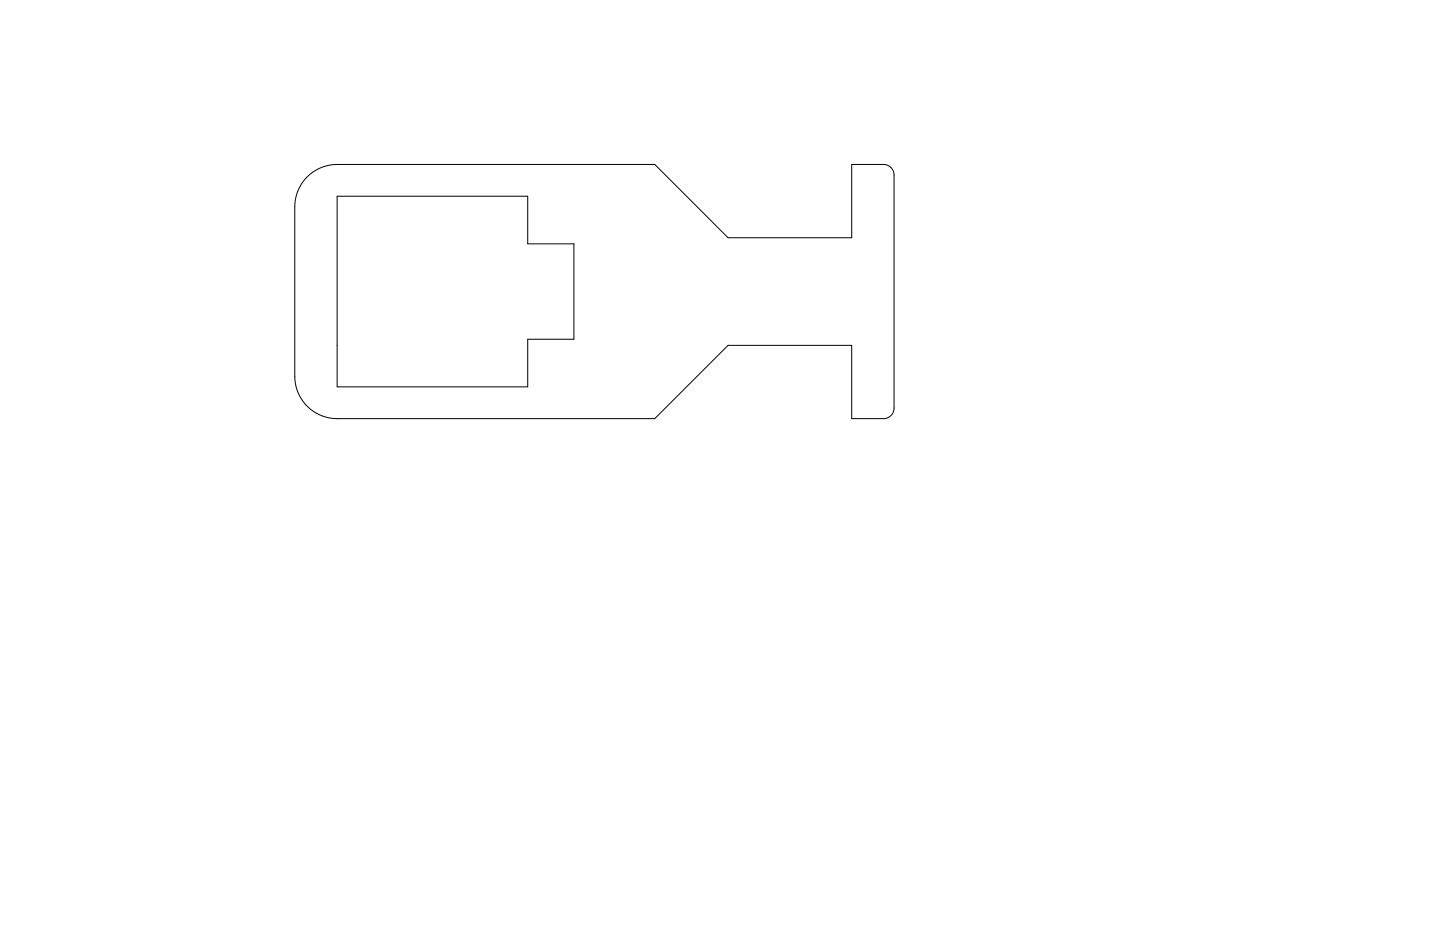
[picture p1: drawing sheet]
<svg xmlns="http://www.w3.org/2000/svg" width="432mm" height="279mm" viewBox="0 0 432 279" stroke-linecap="round" stroke-linejoin="round" font-family="sans-serif">
<path d="M92.1 53a12.7 12.7 0 0 1 9-3.7h95.2l22 22h37.1v-22h9.5a3.2 3.2 0 0 1 3.2 3.2v69.8a3.2 3.2 0 0 1-3.2 3.2h-9.5v-22h-37.1l-22 22h-95.2a12.7 12.7 0 0 1-12.7-12.7v-50.8a12.7 12.7 0 0 1 3.7-9zM101.1 58.8h57.1v14.3h13.9v28.6h-13.9v14.3h-57.1z" fill="none" stroke="#000" stroke-width=".3"/>
</svg>
